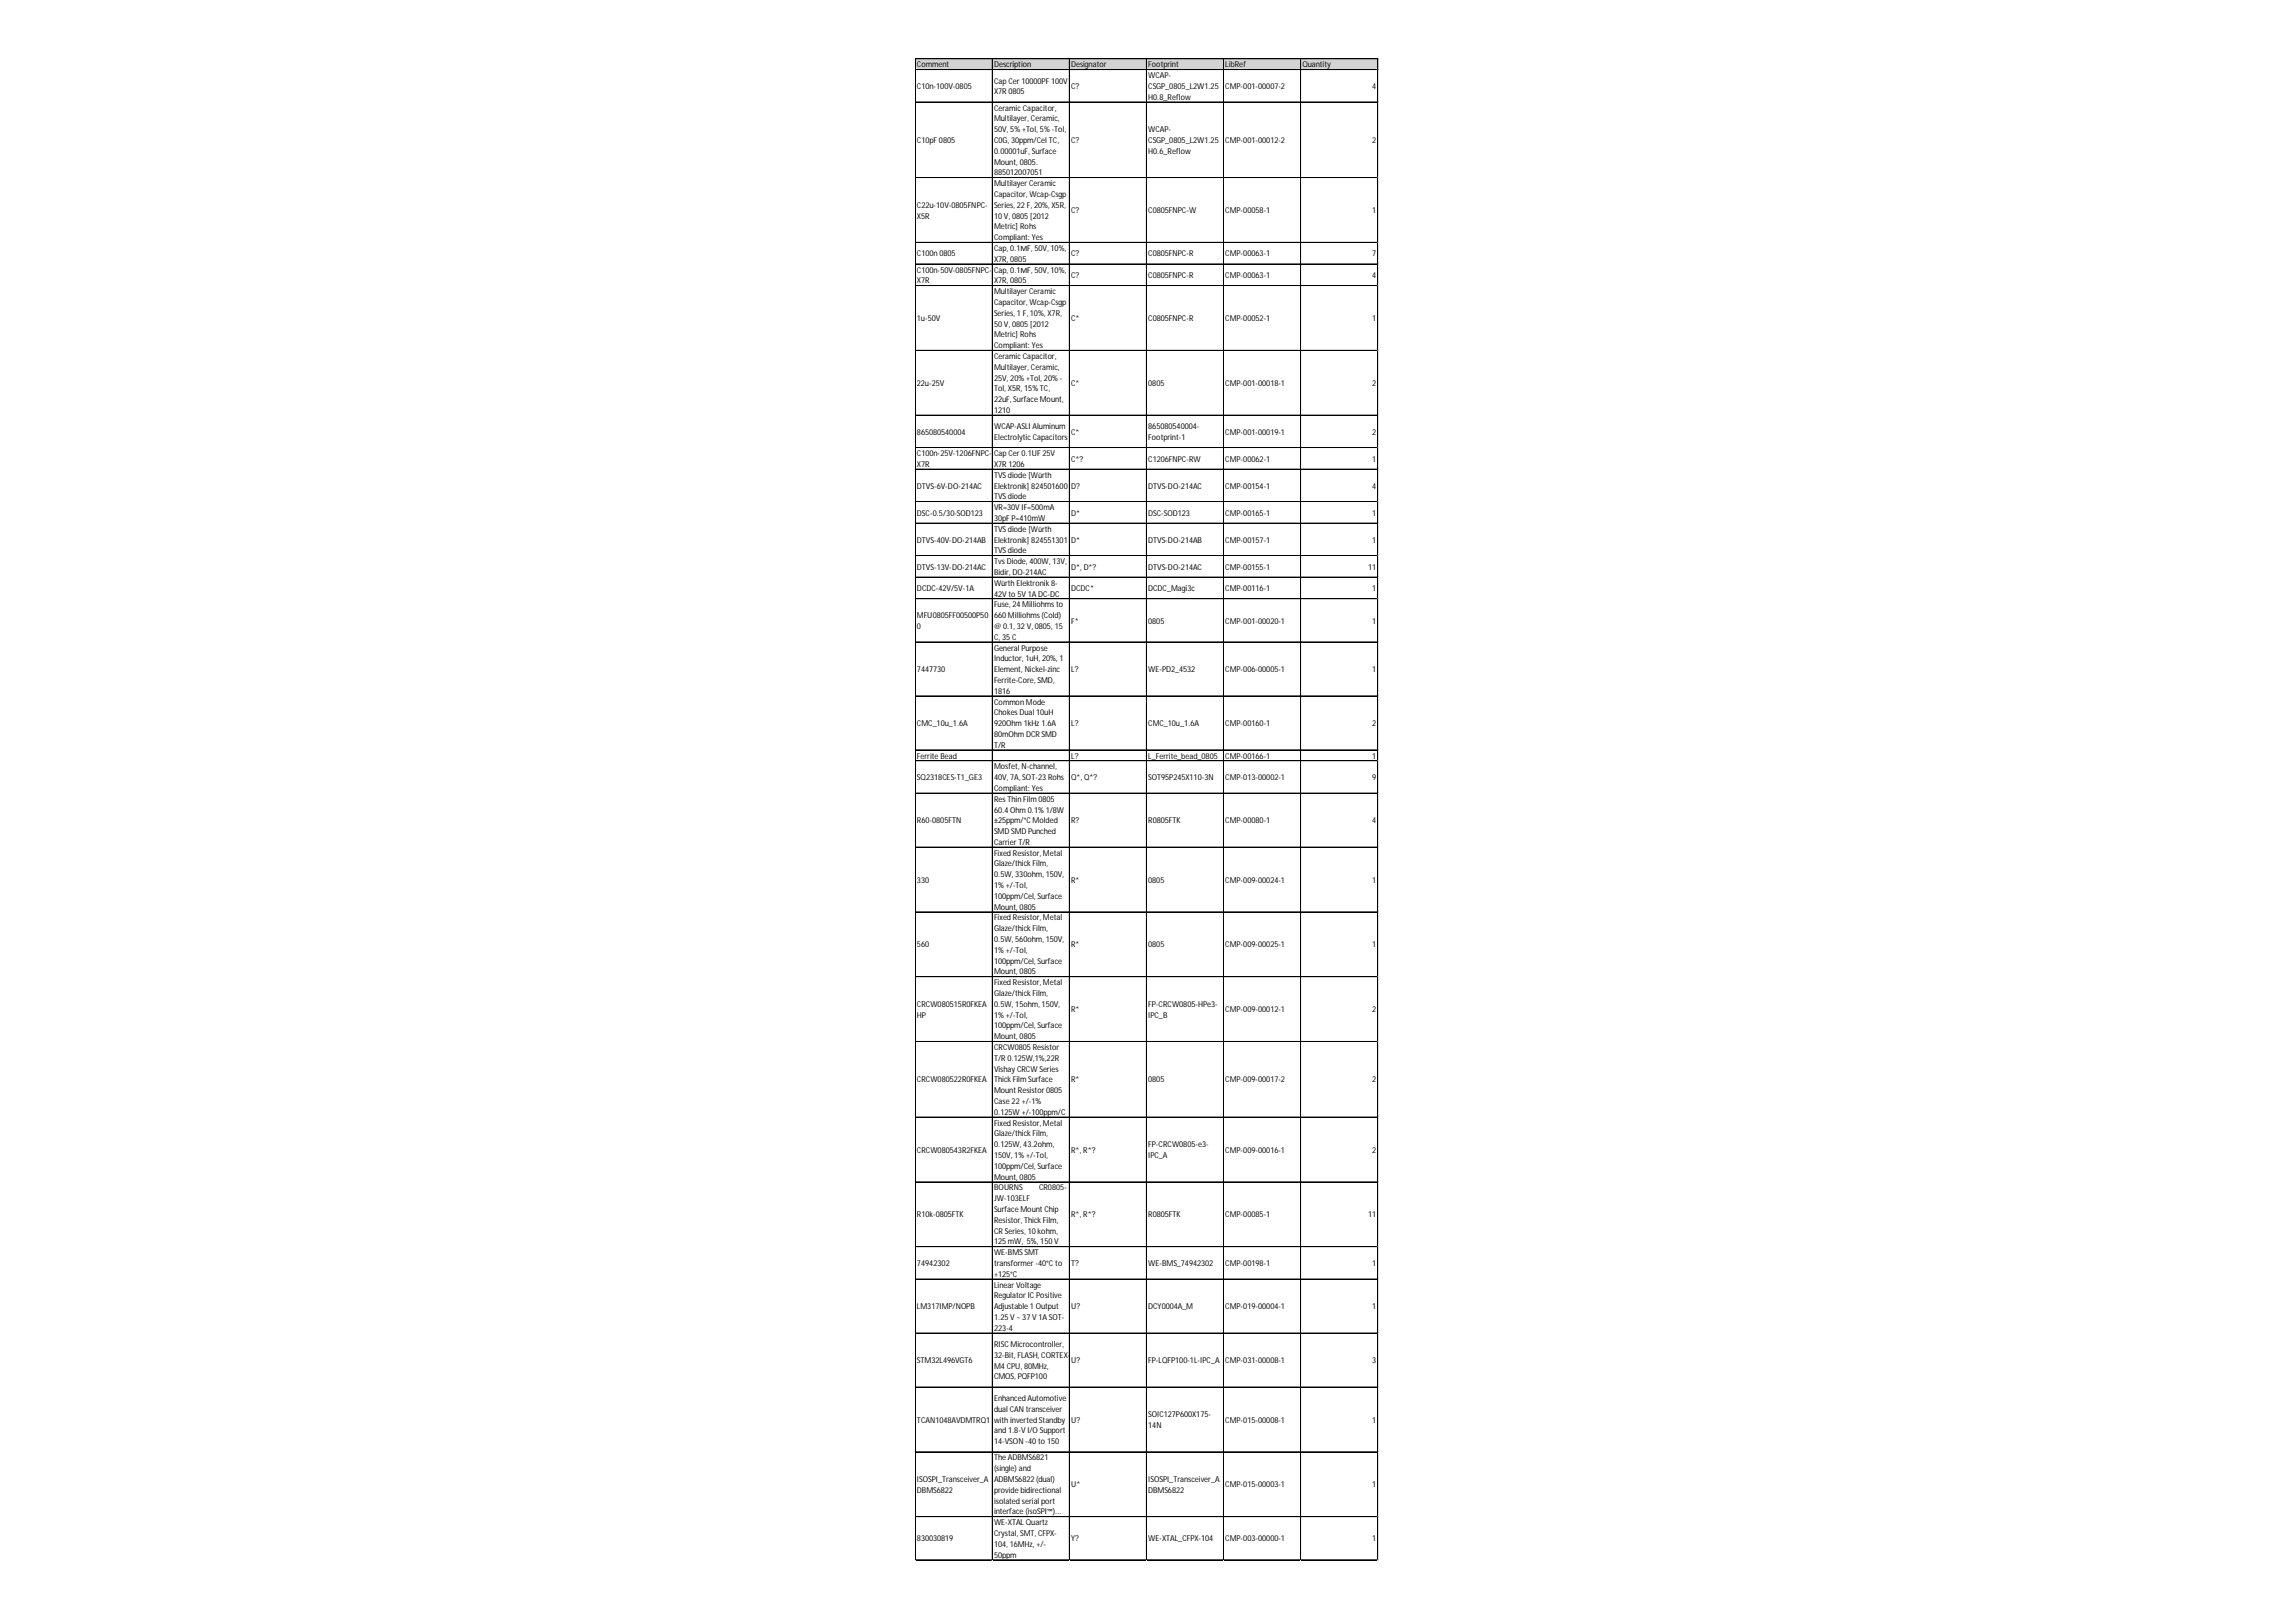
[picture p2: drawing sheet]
<svg xmlns="http://www.w3.org/2000/svg" width="297mm" height="210mm" viewBox="0 0 297 210" stroke-linecap="round" stroke-linejoin="round" font-family="sans-serif">
<defs><g id="words">
<g font-size="1">
<text x="118.6" y="8.7">Comment</text>
<text x="118.6" y="11.5">C10n-100V-0805</text>
<text x="128.6" y="8.7">Description</text>
<text x="128.6" y="10.8">Cap Cer10000PF 100V</text>
<text x="138.6" y="8.7">Designator</text>
<text x="138.6" y="11.5">C?</text>
<text x="148.5" y="8.7">Footprint</text>
<text x="148.5" y="10.1">WCAP-</text>
<text x="148.5" y="11.5">CSGP_0805_L2W1.25</text>
<text x="158.5" y="8.7">LibRef</text>
<text x="158.5" y="11.5">CMP-001-00007-2</text>
<text x="168.5" y="8.7">Quantity</text>
<text x="177.5" y="11.5">4</text>
<text x="128.6" y="12.2">X7R0805</text>
<text x="128.6" y="14.3">CeramicCapacitor,</text>
<text x="128.6" y="15.7">Multilayer, Ceramic,</text>
<text x="128.6" y="17.1">50V, 5% +Tol, 5% -Tol,</text>
<text x="148.5" y="12.9">H0.8_Reflow</text>
<text x="148.5" y="17.1">WCAP-</text>
<text x="118.6" y="18.5">C10pF 0805</text>
<text x="128.6" y="18.5">C0G, 30ppm/Cel TC,</text>
<text x="128.6" y="19.9">0.00001uF, Surface</text>
<text x="128.6" y="21.3">Mount, 0805.</text>
<text x="128.6" y="22.7">885012007051</text>
<text x="138.6" y="18.5">C?</text>
<text x="148.5" y="18.5">CSGP_0805_L2W1.25</text>
<text x="148.5" y="19.9">H0.6_Reflow</text>
<text x="158.5" y="18.5">CMP-001-00012-2</text>
<text x="177.5" y="18.5">2</text>
<text x="118.6" y="26.9">C22u-10V-0805FNPC-</text>
<text x="118.6" y="28.3">X5R</text>
<text x="128.6" y="24.1">Multilayer Ceramic</text>
<text x="128.6" y="25.5">Capacitor, Wcap-Csgp</text>
<text x="128.6" y="26.9">Series, 22 F, 20%, X5R,</text>
<text x="128.6" y="28.3">10 V, 0805 [2012</text>
<text x="128.6" y="29.7">Metric] Rohs</text>
<text x="138.6" y="27.6">C?</text>
<text x="148.5" y="27.6">C0805FNPC-W</text>
<text x="158.5" y="27.6">CMP-00058-1</text>
<text x="177.5" y="27.6">1</text>
<text x="118.6" y="33.2">C100n 0805</text>
<text x="118.6" y="35.3">C100n-50V-0805FNPC-</text>
<text x="128.6" y="31.1">Compliant: Yes</text>
<text x="128.6" y="32.5">Cap, 0.1ΜF, 50V, 10%,</text>
<text x="128.6" y="33.9">X7R, 0805</text>
<text x="128.6" y="35.3">Cap, 0.1ΜF, 50V, 10%,</text>
<text x="138.6" y="33.2">C?</text>
<text x="138.6" y="36">C?</text>
<text x="148.5" y="33.2">C0805FNPC-R</text>
<text x="148.5" y="36">C0805FNPC-R</text>
<text x="158.5" y="33.2">CMP-00063-1</text>
<text x="158.5" y="36">CMP-00063-1</text>
<text x="177.5" y="33.2">7</text>
<text x="177.5" y="36">4</text>
<text x="118.6" y="36.7">X7R</text>
<text x="118.6" y="41.6">1u-50V</text>
<text x="128.6" y="36.7">X7R, 0805</text>
<text x="128.6" y="38.1">Multilayer Ceramic</text>
<text x="128.6" y="39.5">Capacitor, Wcap-Csgp</text>
<text x="128.6" y="40.9">Series, 1 F, 10%, X7R,</text>
<text x="138.6" y="41.6">C*</text>
<text x="148.5" y="41.6">C0805FNPC-R</text>
<text x="158.5" y="41.6">CMP-00052-1</text>
<text x="177.5" y="41.6">1</text>
<text x="128.6" y="42.3">50 V, 0805 [2012</text>
<text x="128.6" y="43.7">Metric] Rohs</text>
<text x="128.6" y="45.1">Compliant: Yes</text>
<text x="128.6" y="46.5">CeramicCapacitor,</text>
<text x="128.6" y="47.8">Multilayer, Ceramic,</text>
<text x="118.6" y="49.9">22u-25V</text>
<text x="128.6" y="49.2">25V, 20% +Tol, 20% -</text>
<text x="128.6" y="50.6">Tol, X5R, 15% TC,</text>
<text x="128.6" y="52">22uF, Surface Mount,</text>
<text x="128.6" y="53.4">1210</text>
<text x="138.6" y="49.9">C*</text>
<text x="148.5" y="49.9">0805</text>
<text x="158.5" y="49.9">CMP-001-00018-1</text>
<text x="177.5" y="49.9">2</text>
<text x="118.6" y="56.2">865080540004</text>
<text x="118.6" y="59">C100n-25V-1206FNPC-</text>
<text x="128.6" y="55.5">WCAP-ASLI Aluminum</text>
<text x="128.6" y="56.9">ElectrolyticCapacitors</text>
<text x="128.6" y="59">Cap Cer0.1UF 25V</text>
<text x="138.6" y="56.2">C*</text>
<text x="138.6" y="59.7">C*?</text>
<text x="148.5" y="55.5">865080540004-</text>
<text x="148.5" y="56.9">Footprint-1</text>
<text x="148.5" y="59.7">C1206FNPC-RW</text>
<text x="158.5" y="56.2">CMP-001-00019-1</text>
<text x="158.5" y="59.7">CMP-00062-1</text>
<text x="177.5" y="56.2">2</text>
<text x="177.5" y="59.7">1</text>
<text x="118.6" y="60.4">X7R</text>
<text x="118.6" y="63.2">DTVS-6V-DO-214AC</text>
<text x="128.6" y="60.4">X7R1206</text>
<text x="128.6" y="61.8">TVSdiode [Würth</text>
<text x="128.6" y="63.2">Elektronik] 824501600</text>
<text x="128.6" y="64.6">TVSdiode</text>
<text x="138.6" y="63.2">D?</text>
<text x="148.5" y="63.2">DTVS-DO-214AC</text>
<text x="158.5" y="63.2">CMP-00154-1</text>
<text x="177.5" y="63.2">4</text>
<text x="118.6" y="66.7">DSC-0.5/30-SOD123</text>
<text x="118.6" y="70.2">DTVS-40V-DO-214AB</text>
<text x="128.6" y="66">VR=30V IF=500mA</text>
<text x="128.6" y="67.4">30pF P=410mW</text>
<text x="128.6" y="68.8">TVSdiode [Würth</text>
<text x="128.6" y="70.2">Elektronik] 824551301</text>
<text x="128.6" y="71.6">TVSdiode</text>
<text x="138.6" y="66.7">D*</text>
<text x="138.6" y="70.2">D*</text>
<text x="148.5" y="66.7">DSC-SOD123</text>
<text x="148.5" y="70.2">DTVS-DO-214AB</text>
<text x="158.5" y="66.7">CMP-00165-1</text>
<text x="158.5" y="70.2">CMP-00157-1</text>
<text x="177.5" y="66.7">1</text>
<text x="177.5" y="70.2">1</text>
<text x="118.6" y="73.7">DTVS-13V-DO-214AC</text>
<text x="118.6" y="76.5">DCDC-42V/5V-1A</text>
<text x="128.6" y="73">Tvs Diode, 400W, 13V,</text>
<text x="128.6" y="74.4">Bidir, DO-214AC</text>
<text x="128.6" y="75.8">Würth Elektronik8-</text>
<text x="128.6" y="77.2">42V to 5V 1A DC-DC</text>
<text x="138.6" y="73.7">D*, D*?</text>
<text x="138.6" y="76.5">DCDC*</text>
<text x="148.5" y="73.7">DTVS-DO-214AC</text>
<text x="148.5" y="76.5">DCDC_Magi3c</text>
<text x="158.5" y="73.7">CMP-00155-1</text>
<text x="158.5" y="76.5">CMP-00116-1</text>
<text x="177" y="73.7">11</text>
<text x="177.5" y="76.5">1</text>
<text x="118.6" y="80">MFU0805FF00500P50</text>
<text x="118.6" y="81.4">0</text>
<text x="128.6" y="78.6">Fuse, 24 Milliohms to</text>
<text x="128.6" y="80">660 Milliohms (Cold)</text>
<text x="128.6" y="81.4">@ 0.1, 32 V, 0805, 15</text>
<text x="128.6" y="82.8">C, 35 C</text>
<text x="138.6" y="80.7">F*</text>
<text x="148.5" y="80.7">0805</text>
<text x="158.5" y="80.7">CMP-001-00020-1</text>
<text x="177.5" y="80.7">1</text>
<text x="118.6" y="87">7447730</text>
<text x="128.6" y="84.2">General Purpose</text>
<text x="128.6" y="85.6">Inductor, 1uH, 20%, 1</text>
<text x="128.6" y="87">Element, Nickel-zinc</text>
<text x="128.6" y="88.4">Ferrite-Core, SMD,</text>
<text x="128.6" y="89.8">1816</text>
<text x="138.6" y="87">L?</text>
<text x="148.5" y="87">WE-PD2_4532</text>
<text x="158.5" y="87">CMP-006-00005-1</text>
<text x="177.5" y="87">1</text>
<text x="118.6" y="94">CMC_10u_1.6A</text>
<text x="128.6" y="91.2">Common Mode</text>
<text x="128.6" y="92.6">Chokes Dual 10uH</text>
<text x="128.6" y="94">920Ohm 1kHz 1.6A</text>
<text x="128.6" y="95.4">80mOhm DCR SMD</text>
<text x="138.6" y="94">L?</text>
<text x="148.5" y="94">CMC_10u_1.6A</text>
<text x="158.5" y="94">CMP-00160-1</text>
<text x="177.5" y="94">2</text>
<text x="118.6" y="98.2">Ferrite Bead</text>
<text x="118.6" y="101">SQ2318CES-T1_GE3</text>
<text x="128.6" y="96.8">T/R</text>
<text x="128.6" y="99.6">Mosfet, N-channel,</text>
<text x="128.6" y="101">40V, 7A, SOT-23 Rohs</text>
<text x="138.6" y="98.2">L?</text>
<text x="138.6" y="101">Q*, Q*?</text>
<text x="148.5" y="98.2">L_Ferrite_bead_0805</text>
<text x="148.5" y="101">SOT95P245X110-3N</text>
<text x="158.5" y="98.2">CMP-00166-1</text>
<text x="158.5" y="101">CMP-013-00002-1</text>
<text x="177.5" y="98.2">1</text>
<text x="177.5" y="101">9</text>
<text x="118.6" y="106.5">R60-0805FTN</text>
<text x="128.6" y="102.4">Compliant: Yes</text>
<text x="128.6" y="103.7">Res Thin Film 0805</text>
<text x="128.6" y="105.1">60.4 Ohm 0.1% 1/8W</text>
<text x="128.6" y="106.5">±25ppm/°CMolded</text>
<text x="128.6" y="107.9">SMD SMD Punched</text>
<text x="138.6" y="106.5">R?</text>
<text x="148.5" y="106.5">R0805FTK</text>
<text x="158.5" y="106.5">CMP-00080-1</text>
<text x="177.5" y="106.5">4</text>
<text x="128.6" y="109.3">CarrierT/R</text>
<text x="128.6" y="110.7">Fixed Resistor, Metal</text>
<text x="128.6" y="112.1">Glaze/thickFilm,</text>
<text x="128.6" y="113.5">0.5W, 330ohm, 150V,</text>
<text x="118.6" y="114.2">330</text>
<text x="128.6" y="114.9">1% +/-Tol,</text>
<text x="128.6" y="116.3">100ppm/Cel, Surface</text>
<text x="128.6" y="117.7">Mount, 0805</text>
<text x="128.6" y="119.1">Fixed Resistor, Metal</text>
<text x="138.6" y="114.2">R*</text>
<text x="148.5" y="114.2">0805</text>
<text x="158.5" y="114.2">CMP-009-00024-1</text>
<text x="177.5" y="114.2">1</text>
<text x="118.6" y="122.6">560</text>
<text x="128.6" y="120.5">Glaze/thickFilm,</text>
<text x="128.6" y="121.9">0.5W, 560ohm, 150V,</text>
<text x="128.6" y="123.3">1% +/-Tol,</text>
<text x="128.6" y="124.7">100ppm/Cel, Surface</text>
<text x="138.6" y="122.6">R*</text>
<text x="148.5" y="122.6">0805</text>
<text x="158.5" y="122.6">CMP-009-00025-1</text>
<text x="177.5" y="122.6">1</text>
<text x="118.6" y="130.3">CRCW080515R0FKEA</text>
<text x="118.6" y="131.7">HP</text>
<text x="128.6" y="126.1">Mount, 0805</text>
<text x="128.6" y="127.5">Fixed Resistor, Metal</text>
<text x="128.6" y="128.9">Glaze/thickFilm,</text>
<text x="128.6" y="130.3">0.5W, 15ohm, 150V,</text>
<text x="128.6" y="131.7">1% +/-Tol,</text>
<text x="138.6" y="131">R*</text>
<text x="148.5" y="130.3">FP-CRCW0805-HPe3-</text>
<text x="148.5" y="131.7">IPC_B</text>
<text x="158.5" y="131">CMP-009-00012-1</text>
<text x="177.5" y="131">2</text>
<text x="128.6" y="133.1">100ppm/Cel, Surface</text>
<text x="128.6" y="134.5">Mount, 0805</text>
<text x="128.6" y="135.9">CRCW0805 Resistor</text>
<text x="128.6" y="137.3">T/R 0.125W,1%,22R</text>
<text x="118.6" y="140.1">CRCW080522R0FKEA</text>
<text x="128.6" y="138.7">Vishay CRCW Series</text>
<text x="128.6" y="140.1">ThickFilm Surface</text>
<text x="128.6" y="141.5">Mount Resistor0805</text>
<text x="128.6" y="142.9">Case 22 +/-1%</text>
<text x="138.6" y="140.1">R*</text>
<text x="148.5" y="140.1">0805</text>
<text x="158.5" y="140.1">CMP-009-00017-2</text>
<text x="177.5" y="140.1">2</text>
<text x="118.6" y="149.2">CRCW080543R2FKEA</text>
<text x="128.6" y="144.3">0.125W +/-100ppm/C</text>
<text x="128.6" y="145.7">Fixed Resistor, Metal</text>
<text x="128.6" y="147.1">Glaze/thickFilm,</text>
<text x="128.6" y="148.5">0.125W, 43.2ohm,</text>
<text x="128.6" y="149.9">150V, 1% +/-Tol,</text>
<text x="138.6" y="149.2">R*, R*?</text>
<text x="148.5" y="148.5">FP-CRCW0805-e3-</text>
<text x="148.5" y="149.9">IPC_A</text>
<text x="158.5" y="149.2">CMP-009-00016-1</text>
<text x="177.5" y="149.2">2</text>
<text x="128.6" y="151.3">100ppm/Cel, Surface</text>
<text x="128.6" y="152.7">Mount, 0805</text>
<text x="128.6" y="154.1">BOURNS</text>
<text x="128.6" y="155.5">JW-103ELF</text>
<text x="134.4" y="154.1">CR0805-</text>
<text x="118.6" y="157.6">R10k-0805FTK</text>
<text x="128.6" y="156.9">Surface Mount Chip</text>
<text x="128.6" y="158.3">Resistor, ThickFilm,</text>
<text x="128.6" y="159.6">CR Series, 10 kohm,</text>
<text x="128.6" y="161">125 mW, 5%, 150 V</text>
<text x="138.6" y="157.6">R*, R*?</text>
<text x="148.5" y="157.6">R0805FTK</text>
<text x="158.5" y="157.6">CMP-00085-1</text>
<text x="177" y="157.6">11</text>
<text x="118.6" y="163.8">74942302</text>
<text x="128.6" y="162.4">WE-BMSSMT</text>
<text x="128.6" y="163.8">transformer -40°Cto</text>
<text x="128.6" y="165.2">+125°C</text>
<text x="128.6" y="166.6">LinearVoltage</text>
<text x="138.6" y="163.8">T?</text>
<text x="148.5" y="163.8">WE-BMS_74942302</text>
<text x="158.5" y="163.8">CMP-00198-1</text>
<text x="177.5" y="163.8">1</text>
<text x="118.6" y="169.4">LM317IMP/NOPB</text>
<text x="128.6" y="168">RegulatorICPositive</text>
<text x="128.6" y="169.4">Adjustable 1 Output</text>
<text x="128.6" y="170.8">1.25 V ~ 37 V 1A SOT-</text>
<text x="128.6" y="172.2">223-4</text>
<text x="138.6" y="169.4">U?</text>
<text x="148.5" y="169.4">DCY0004A_M</text>
<text x="158.5" y="169.4">CMP-019-00004-1</text>
<text x="177.5" y="169.4">1</text>
<text x="118.6" y="176.4">STM32L496VGT6</text>
<text x="128.6" y="174.3">RISCMicrocontroller,</text>
<text x="128.6" y="175.7">32-Bit, FLASH, CORTEX-</text>
<text x="128.6" y="177.1">M4 CPU, 80MHz,</text>
<text x="128.6" y="178.5">CMOS, PQFP100</text>
<text x="138.6" y="176.4">U?</text>
<text x="148.5" y="176.4">FP-LQFP100-1L-IPC_A</text>
<text x="158.5" y="176.4">CMP-031-00008-1</text>
<text x="177.5" y="176.4">3</text>
<text x="118.6" y="184.1">TCAN1048AVDMTRQ1</text>
<text x="128.6" y="181.3">Enhanced Automotive</text>
<text x="128.6" y="182.7">dual CAN transceiver</text>
<text x="128.6" y="184.1">with inverted Standby</text>
<text x="128.6" y="185.5">and 1.8-V I/O Support</text>
<text x="138.6" y="184.1">U?</text>
<text x="148.5" y="183.4">SOIC127P600X175-</text>
<text x="148.5" y="184.8">14N</text>
<text x="158.5" y="184.1">CMP-015-00008-1</text>
<text x="177.5" y="184.1">1</text>
<text x="118.6" y="191.8">ISOSPI_Transceiver_A</text>
<text x="128.6" y="186.9">14-VSON -40 to 150</text>
<text x="128.6" y="189">The ADBMS6821</text>
<text x="128.6" y="190.4">(single) and</text>
<text x="128.6" y="191.8">ADBMS6822 (dual)</text>
<text x="148.5" y="191.8">ISOSPI_Transceiver_A</text>
<text x="118.6" y="193.2">DBMS6822</text>
<text x="128.6" y="193.2">provide bidirectional</text>
<text x="128.6" y="194.6">isolated serial port</text>
<text x="128.6" y="196">interface (isoSPI™)...</text>
<text x="128.6" y="197.4">WE-XTALQuartz</text>
<text x="138.6" y="192.5">U*</text>
<text x="148.5" y="193.2">DBMS6822</text>
<text x="158.5" y="192.5">CMP-015-00003-1</text>
<text x="177.5" y="192.5">1</text>
<text x="118.6" y="199.5">830030819</text>
<text x="128.6" y="198.8">Crystal, SMT, CFPX-</text>
<text x="128.6" y="200.2">104, 16MHz, +/-</text>
<text x="128.6" y="201.6">50ppm</text>
<text x="138.6" y="199.5">Y?</text>
<text x="148.5" y="199.5">WE-XTAL_CFPX-104</text>
<text x="158.5" y="199.5">CMP-003-00000-1</text>
<text x="177.5" y="199.5">1</text>
</g>
</g></defs>
<path d="M118.4 7.6h59.9v1.5h-59.9z" fill="#d3d3d3"/>
<g fill="none" stroke="#000" stroke-width=".13">
<path d="M118.4 7.6v194.3M118.5 7.6h59.8M118.5 9h59.8M118.5 13.2h59.8M128.4 7.7v194.2M138.3 7.7v194.2M138.4 7.7v194.2M148.3 7.7v194.2M158.3 7.7v194.2M168.3 7.7v194.2M178.3 7.7l-.1 194.2M118.5 23h59.8"/>
<path d="M118.5 31.4h59.8M118.5 34.2h59.8M118.5 37h59.8M118.5 45.3h59.8M118.5 45.4h59.8M118.5 53.7h59.8M118.5 53.8h59.8M118.5 57.9h59.8M118.5 60.7h59.8M118.5 64.9h59.8M118.5 67.7h59.8M118.5 71.9h59.8"/>
<path d="M118.5 74.7h59.8M118.5 77.5h59.8M118.5 83.1h59.8M118.5 90.1h59.8M118.5 97h59.8M118.5 97.1h59.8M118.5 98.4h59.8M118.5 98.5h59.8M118.5 102.6h59.8M118.5 102.7h59.8M118.5 109.6h59.8M118.5 109.7h59.8"/>
<path d="M118.5 118h59.8M118.5 126.4h59.8M118.5 134.8h59.8M118.5 144.6h59.8M118.5 152.9h59.8M118.5 153h59.8M118.5 161.3h59.8M118.5 161.4h59.8M118.5 165.5h59.8M118.5 165.6h59.8M118.5 172.5h59.8M118.5 179.5h59.8"/>
<path d="M118.5 187.9h59.8M118.5 196.3h59.8M118.5 201.9h59.8"/>
</g>
<path d="M118.4 201.9v.1" fill="none" stroke="#e0e0e0" stroke-width=".13"/>
<path d="M118.4 201.9l.1 .1z" fill="#e0e0e0"/>
<path d="M128.4 201.9v.1" fill="none" stroke="#e0e0e0" stroke-width=".13"/>
<path d="M128.4 201.9v.1z" fill="#e0e0e0"/>
<path d="M138.3 201.9v.1" fill="none" stroke="#e0e0e0" stroke-width=".13"/>
<path d="M138.3 201.9l.1 .1z" fill="#e0e0e0"/>
<path d="M148.3 201.9v.1" fill="none" stroke="#e0e0e0" stroke-width=".13"/>
<path d="M148.3 201.9l.1 .1z" fill="#e0e0e0"/>
<path d="M158.3 201.9v.1" fill="none" stroke="#e0e0e0" stroke-width=".13"/>
<path d="M158.3 201.9v.1z" fill="#e0e0e0"/>
<path d="M168.3 201.9v.1" fill="none" stroke="#e0e0e0" stroke-width=".13"/>
<path d="M168.3 201.9v.1z" fill="#e0e0e0"/>
<path d="M178.2 201.9v.1" fill="none" stroke="#e0e0e0" stroke-width=".13"/>
<path d="M178.2 201.9l.1 .1z" fill="#e0e0e0"/>
<path d="M178.3 13.2h.1" fill="none" stroke="#e0e0e0" stroke-width=".13"/>
<path d="M178.3 13.2v.1z" fill="#e0e0e0"/>
<path d="M178.3 23h.1" fill="none" stroke="#e0e0e0" stroke-width=".13"/>
<path d="M178.3 31.4h.1" fill="none" stroke="#e0e0e0" stroke-width=".13"/>
<path d="M178.3 34.2h.1" fill="none" stroke="#e0e0e0" stroke-width=".13"/>
<path d="M178.3 37h.1" fill="none" stroke="#e0e0e0" stroke-width=".13"/>
<path d="M178.3 45.3h.1" fill="none" stroke="#e0e0e0" stroke-width=".13"/>
<path d="M178.3 45.3v.1z" fill="#e0e0e0"/>
<path d="M178.3 53.7h.1" fill="none" stroke="#e0e0e0" stroke-width=".13"/>
<path d="M178.3 53.7v.1z" fill="#e0e0e0"/>
<path d="M178.3 57.9h.1" fill="none" stroke="#e0e0e0" stroke-width=".13"/>
<path d="M178.3 57.9v.1z" fill="#e0e0e0"/>
<path d="M178.3 60.7h.1" fill="none" stroke="#e0e0e0" stroke-width=".13"/>
<path d="M178.3 60.7v.1z" fill="#e0e0e0"/>
<path d="M178.3 64.9h.1" fill="none" stroke="#e0e0e0" stroke-width=".13"/>
<path d="M178.3 64.9v.1z" fill="#e0e0e0"/>
<path d="M178.3 67.7h.1" fill="none" stroke="#e0e0e0" stroke-width=".13"/>
<path d="M178.3 67.7v.1z" fill="#e0e0e0"/>
<path d="M178.3 71.9h.1" fill="none" stroke="#e0e0e0" stroke-width=".13"/>
<path d="M178.3 74.7h.1" fill="none" stroke="#e0e0e0" stroke-width=".13"/>
<path d="M178.3 77.5h.1" fill="none" stroke="#e0e0e0" stroke-width=".13"/>
<path d="M178.3 83.1h.1" fill="none" stroke="#e0e0e0" stroke-width=".13"/>
<path d="M178.3 90.1h.1" fill="none" stroke="#e0e0e0" stroke-width=".13"/>
<path d="M178.3 97h.1" fill="none" stroke="#e0e0e0" stroke-width=".13"/>
<path d="M178.3 97v.1z" fill="#e0e0e0"/>
<path d="M178.3 98.4h.1" fill="none" stroke="#e0e0e0" stroke-width=".13"/>
<path d="M178.3 98.4v.1z" fill="#e0e0e0"/>
<path d="M178.3 102.6h.1" fill="none" stroke="#e0e0e0" stroke-width=".13"/>
<path d="M178.3 102.6v.1z" fill="#e0e0e0"/>
<path d="M178.3 109.6h.1" fill="none" stroke="#e0e0e0" stroke-width=".13"/>
<path d="M178.3 109.6v.1z" fill="#e0e0e0"/>
<path d="M178.3 118h.1" fill="none" stroke="#e0e0e0" stroke-width=".13"/>
<path d="M178.3 118v.1z" fill="#e0e0e0"/>
<path d="M178.3 126.4h.1" fill="none" stroke="#e0e0e0" stroke-width=".13"/>
<path d="M178.3 134.8h.1" fill="none" stroke="#e0e0e0" stroke-width=".13"/>
<path d="M178.3 144.6h.1" fill="none" stroke="#e0e0e0" stroke-width=".13"/>
<path d="M178.3 152.9h.1" fill="none" stroke="#e0e0e0" stroke-width=".13"/>
<path d="M178.3 152.9v.1z" fill="#e0e0e0"/>
<path d="M178.3 161.3h.1" fill="none" stroke="#e0e0e0" stroke-width=".13"/>
<path d="M178.3 161.3v.1z" fill="#e0e0e0"/>
<path d="M178.3 165.5h.1" fill="none" stroke="#e0e0e0" stroke-width=".13"/>
<path d="M178.3 165.5v.1z" fill="#e0e0e0"/>
<path d="M178.3 172.5h.1" fill="none" stroke="#e0e0e0" stroke-width=".13"/>
<path d="M178.3 172.5v.1z" fill="#e0e0e0"/>
<path d="M178.3 179.5h.1" fill="none" stroke="#e0e0e0" stroke-width=".13"/>
<path d="M178.3 179.5v.1z" fill="#e0e0e0"/>
<path d="M178.3 187.9h.1" fill="none" stroke="#e0e0e0" stroke-width=".13"/>
<path d="M178.3 196.3h.1" fill="none" stroke="#e0e0e0" stroke-width=".13"/>
<path d="M178.3 201.9h.1" fill="none" stroke="#e0e0e0" stroke-width=".13"/>
<use href="#words"/>
</svg>
